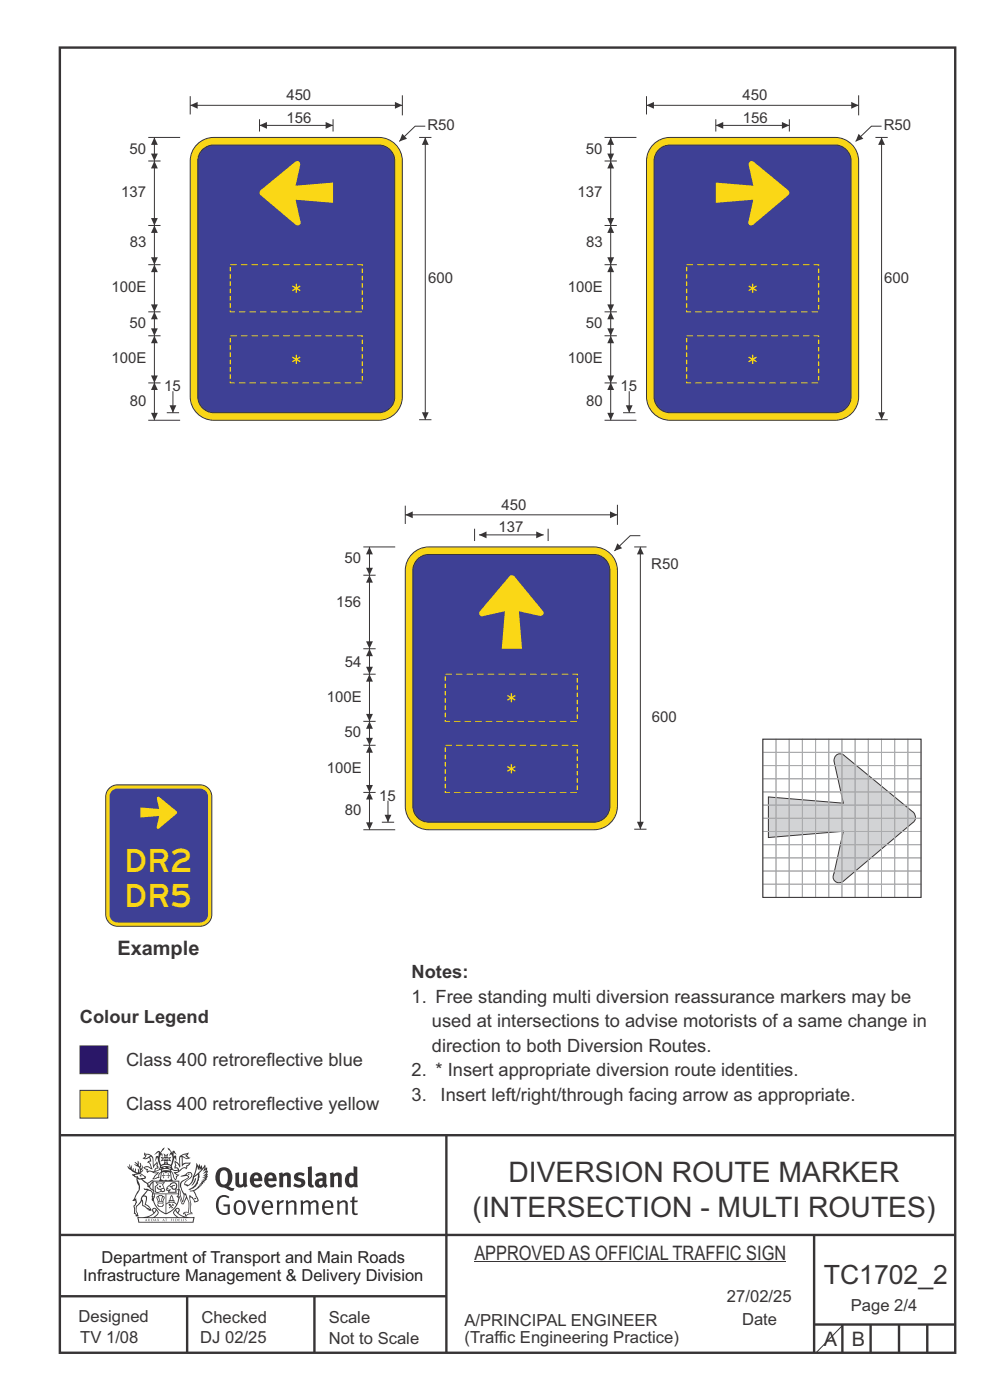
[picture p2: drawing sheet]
<svg xmlns="http://www.w3.org/2000/svg" width="210mm" height="297mm" viewBox="0 0 210 297" stroke-linecap="round" stroke-linejoin="round" font-family="sans-serif">
<defs><g id="words">
<g font-size="6" fill="#373435">
<text x="107.9" y="250.8">DIVERSION ROUTE MARKER</text>
<text x="100.2" y="258.1">(INTERSECTION - MULTI ROUTES)</text>
</g>
<text font-size="5.6" fill="#373435" x="174.7" y="272.4">TC1702_2</text>
<g font-size="4.9" fill="#f9d616">
<text x="27" y="185">DR2</text>
<text x="27" y="192.4">DR5</text>
</g>
<g font-size="4.2" fill="#373435">
<text x="24.9" y="202.5">Example</text>
<text x="100.6" y="267.2">APPROVED AS OFFICIAL TRAFFIC SIGN</text>
<text x="174.7" y="285.4">A</text>
<text x="180.7" y="285.4">B</text>
</g>
<g font-size="3.9" fill="#373435">
<text x="87.3" y="207.5">Notes:</text>
<text x="87.3" y="212.7">1. Free standing multi diversion reassurance markers may be</text>
<text x="16.9" y="217">Colour Legend</text>
<text x="91.6" y="217.9">used at intersections to advise motorists of a same change in</text>
<text x="26.8" y="226.1">Class 400 retroreflective blue</text>
<text x="91.6" y="223.1">direction to both Diversion Routes.</text>
<text x="87.3" y="233.5">3.</text>
<text x="87.3" y="228.3">2. * Insert appropriate diversion route identities.</text>
<text x="93.5" y="233.5">Insert left/right/through facing arrow as appropriate.</text>
<text x="26.8" y="235.5">Class 400 retroreflective yellow</text>
</g>
<g font-size="3.5" fill="#201e1e">
<text x="21.6" y="267.9">Department of Transport and Main Roads</text>
<text x="17.7" y="271.8">Infrastructure Management &amp; Delivery Division</text>
</g>
<g font-size="3.5" fill="#373435">
<text x="16.7" y="280.4">Designed</text>
<text x="42.7" y="280.6">Checked</text>
<text x="69.7" y="280.6">Scale</text>
<text x="98.5" y="281.3">A/PRINCIPAL ENGINEER</text>
<text x="154.2" y="276.2">27/02/25</text>
<text x="157.4" y="281.2">Date</text>
<text x="180.5" y="278.1">Page 2/4</text>
<text x="17" y="284.8">TV 1/08</text>
<text x="42.5" y="284.8">DJ 02/25</text>
<text x="69.7" y="285.2">Not to Scale</text>
<text x="98.5" y="284.8">(Traffic Engineering Practice)</text>
</g>
<g font-size="3.2" fill="#373435">
<text x="60.7" y="21.3">450</text>
<text x="157.5" y="21.3">450</text>
<text x="60.8" y="26">156</text>
<text x="90.7" y="27.6">R50</text>
<text x="157.5" y="26">156</text>
<text x="187.5" y="27.6">R50</text>
<text x="27.5" y="32.6">50</text>
<text x="124.3" y="32.6">50</text>
<text x="25.7" y="41.9">137</text>
<text x="122.5" y="41.9">137</text>
<text x="27.6" y="52.5">83</text>
<text x="124.3" y="52.5">83</text>
<text x="90.8" y="60">600</text>
<text x="187.6" y="60">600</text>
<text x="23.7" y="62">100E</text>
<text x="120.5" y="62">100E</text>
<text x="27.5" y="69.6">50</text>
<text x="124.3" y="69.6">50</text>
<text x="23.7" y="77.1">100E</text>
<text x="120.5" y="77.1">100E</text>
<text x="34.8" y="83">15</text>
<text x="131.6" y="83">15</text>
<text x="27.5" y="86">80</text>
<text x="124.3" y="86">80</text>
<text x="105.7" y="112.9">137</text>
<text x="106.4" y="108.2">450</text>
<text x="73.1" y="119.4">50</text>
<text x="138.1" y="120.7">R50</text>
<text x="71.3" y="128.8">156</text>
<text x="73.2" y="141.4">54</text>
<text x="69.3" y="148.9">100E</text>
<text x="138.3" y="153.1">600</text>
<text x="73.1" y="156.4">50</text>
<text x="69.3" y="164">100E</text>
<text x="73.1" y="172.9">80</text>
<text x="80.4" y="169.8">15</text>
</g>
</g></defs>
<path d="M23.4 167.1l1-.5 .5-.1h17.5a2.51 2.51 0 0 1 2.5 2.5v25a2.51 2.51 0 0 1-2.5 2.5h-17.5a2.51 2.51 0 0 1-2.5-2.5v-25a2.5 2.5 0 0 1 1-1.9z" fill-rule="evenodd" fill="#f9d616" stroke="#373435" stroke-width=".21"/>
<path d="M23.7 167.8l.8-.4 .4-.1h17.5a1.71 1.71 0 0 1 1.7 1.7v25a1.71 1.71 0 0 1-1.7 1.7h-17.5a1.71 1.71 0 0 1-1.7-1.7v-25l.1-.4z" fill-rule="evenodd" fill="#3e4095"/>
<path d="M29.8 171.3l4 .3-.5-2.2a.34 .34 0 0 1 .5-.3l3.6 2.9a.37 .37 0 0 1 0 .7l-3.6 3a.33 .33 0 0 1-.5 .1 .33 .33 0 0 1 0-.5l.5-2.2-4 .3z" fill-rule="evenodd" fill="#fad716"/>
<path d="M163 169.1l15.9 1.3-2-9a1.31 1.31 0 0 1 .7-1.4 1.31 1.31 0 0 1 1.6 .4l14.3 11.7a1.48 1.48 0 0 1 .1 2.5l-14.6 12.2a1.31 1.31 0 0 1-1.8 .2 1.31 1.31 0 0 1-.3-1.7l2-8.9-15.9 1.3z" fill-rule="evenodd" fill="#d2d3d5" stroke="#373435" stroke-width=".21"/>
<g fill="none" stroke="#a9abae" stroke-width=".21">
<path d="M161.8 156.8h2.8v2.8h-2.8zM161.8 159.6h2.8v2.8h-2.8zM164.6 156.8h2.8v2.8h-2.8zM164.6 159.6h2.8v2.8h-2.8zM167.4 156.8h2.8v2.8h-2.8zM167.4 159.6h2.8v2.8h-2.8zM170.2 156.8h2.8v2.8h-2.8zM170.2 159.6h2.8v2.8h-2.8zM173 156.8h2.8v2.8h-2.8zM173 159.6h2.8v2.8h-2.8zM175.8 156.8h2.8v2.8h-2.8zM175.8 159.6h2.8v2.8h-2.8z"/>
<path d="M178.6 156.8h2.8v2.8h-2.8zM178.6 159.6h2.8v2.8h-2.8zM181.4 156.8h2.8v2.8h-2.8zM181.4 159.6h2.8v2.8h-2.8zM184.2 156.8h2.8v2.8h-2.8zM184.2 159.6h2.8v2.8h-2.8zM187 156.8h2.8v2.8h-2.8zM187 159.6h2.8v2.8h-2.8zM189.8 156.8h2.8v2.8h-2.8zM189.8 159.6h2.8v2.8h-2.8zM192.6 156.8h2.8v2.8h-2.8zM192.6 159.6h2.8v2.8h-2.8z"/>
<path d="M161.8 162.4h2.8v2.8h-2.8zM161.8 165.2h2.8v2.8h-2.8zM161.8 168h2.8v2.8h-2.8zM161.8 170.8h2.8v2.8h-2.8zM161.8 173.6h2.8v2.8h-2.8zM161.8 176.4h2.8v2.8h-2.8zM161.8 179.2h2.8v2.8h-2.8zM164.6 162.4h2.8v2.8h-2.8zM164.6 165.2h2.8v2.8h-2.8zM164.6 168h2.8v2.8h-2.8zM164.6 170.8h2.8v2.8h-2.8zM164.6 173.6h2.8v2.8h-2.8z"/>
<path d="M164.6 176.4h2.8v2.8h-2.8zM164.6 179.2h2.8v2.8h-2.8zM167.4 162.4h2.8v2.8h-2.8zM167.4 165.2h2.8v2.8h-2.8zM167.4 168h2.8v2.8h-2.8zM167.4 170.8h2.8v2.8h-2.8zM167.4 173.6h2.8v2.8h-2.8zM167.4 176.4h2.8v2.8h-2.8zM167.4 179.2h2.8v2.8h-2.8zM170.2 162.4h2.8v2.8h-2.8zM170.2 165.2h2.8v2.8h-2.8zM170.2 168h2.8v2.8h-2.8z"/>
<path d="M170.2 170.8h2.8v2.8h-2.8zM170.2 173.6h2.8v2.8h-2.8zM170.2 176.4h2.8v2.8h-2.8zM170.2 179.2h2.8v2.8h-2.8zM173 162.4h2.8v2.8h-2.8zM173 165.2h2.8v2.8h-2.8zM173 168h2.8v2.8h-2.8zM173 170.8h2.8v2.8h-2.8zM173 173.6h2.8v2.8h-2.8zM173 176.4h2.8v2.8h-2.8zM173 179.2h2.8v2.8h-2.8zM175.8 162.4h2.8v2.8h-2.8z"/>
<path d="M175.8 165.2h2.8v2.8h-2.8zM175.8 168h2.8v2.8h-2.8zM175.8 170.8h2.8v2.8h-2.8zM175.8 173.6h2.8v2.8h-2.8zM175.8 176.4h2.8v2.8h-2.8zM175.8 179.2h2.8v2.8h-2.8zM178.6 162.4h2.8v2.8h-2.8zM178.6 165.2h2.8v2.8h-2.8zM178.6 168h2.8v2.8h-2.8zM178.6 170.8h2.8v2.8h-2.8zM178.6 173.6h2.8v2.8h-2.8zM178.6 176.4h2.8v2.8h-2.8z"/>
<path d="M178.6 179.2h2.8v2.8h-2.8zM181.4 162.4h2.8v2.8h-2.8zM181.4 165.2h2.8v2.8h-2.8zM181.4 168h2.8v2.8h-2.8zM181.4 170.8h2.8v2.8h-2.8zM181.4 173.6h2.8v2.8h-2.8zM181.4 176.4h2.8v2.8h-2.8zM181.4 179.2h2.8v2.8h-2.8zM184.2 162.4h2.8v2.8h-2.8zM184.2 165.2h2.8v2.8h-2.8zM184.2 168h2.8v2.8h-2.8zM184.2 170.8h2.8v2.8h-2.8z"/>
<path d="M184.2 173.6h2.8v2.8h-2.8zM184.2 176.4h2.8v2.8h-2.8zM184.2 179.2h2.8v2.8h-2.8zM187 162.4h2.8v2.8h-2.8zM187 165.2h2.8v2.8h-2.8zM187 168h2.8v2.8h-2.8zM187 170.8h2.8v2.8h-2.8zM187 173.6h2.8v2.8h-2.8zM187 176.4h2.8v2.8h-2.8zM187 179.2h2.8v2.8h-2.8zM189.8 162.4h2.8v2.8h-2.8zM189.8 165.2h2.8v2.8h-2.8z"/>
<path d="M189.8 168h2.8v2.8h-2.8zM189.8 170.8h2.8v2.8h-2.8zM189.8 173.6h2.8v2.8h-2.8zM189.8 176.4h2.8v2.8h-2.8zM189.8 179.2h2.8v2.8h-2.8zM192.6 162.4h2.8v2.8h-2.8zM192.6 165.2h2.8v2.8h-2.8zM192.6 168h2.8v2.8h-2.8zM192.6 170.8h2.8v2.8h-2.8zM192.6 173.6h2.8v2.8h-2.8zM192.6 176.4h2.8v2.8h-2.8zM192.6 179.2h2.8v2.8h-2.8z"/>
<path d="M161.8 182h2.8v2.8h-2.8zM161.8 184.8h2.8v2.8h-2.8zM161.8 187.6h2.8v2.8h-2.8zM164.6 182h2.8v2.8h-2.8zM164.6 184.8h2.8v2.8h-2.8zM164.6 187.6h2.8v2.8h-2.8zM167.4 182h2.8v2.8h-2.8zM167.4 184.8h2.8v2.8h-2.8zM167.4 187.6h2.8v2.8h-2.8zM170.2 182h2.8v2.8h-2.8zM170.2 184.8h2.8v2.8h-2.8zM170.2 187.6h2.8v2.8h-2.8z"/>
<path d="M173 182h2.8v2.8h-2.8zM173 184.8h2.8v2.8h-2.8zM173 187.6h2.8v2.8h-2.8zM175.8 182h2.8v2.8h-2.8zM175.8 184.8h2.8v2.8h-2.8zM175.8 187.6h2.8v2.8h-2.8zM178.6 182h2.8v2.8h-2.8zM178.6 184.8h2.8v2.8h-2.8zM178.6 187.6h2.8v2.8h-2.8zM181.4 182h2.8v2.8h-2.8zM181.4 184.8h2.8v2.8h-2.8zM181.4 187.6h2.8v2.8h-2.8z"/>
<path d="M184.2 182h2.8v2.8h-2.8zM184.2 184.8h2.8v2.8h-2.8zM184.2 187.6h2.8v2.8h-2.8zM187 182h2.8v2.8h-2.8zM187 184.8h2.8v2.8h-2.8zM187 187.6h2.8v2.8h-2.8zM189.8 182h2.8v2.8h-2.8zM189.8 184.8h2.8v2.8h-2.8zM189.8 187.6h2.8v2.8h-2.8zM192.6 182h2.8v2.8h-2.8zM192.6 184.8h2.8v2.8h-2.8zM192.6 187.6h2.8v2.8h-2.8z"/>
</g>
<path d="M161.8 156.8h33.6v33.6h-33.6z" fill="none" stroke="#373435" stroke-width=".21"/>
<path d="M12.7 240.8h189.8M94.7 240.8v46.2M12.7 262h190M12.7 275h82M39.7 275v12M66.7 275v12M172.7 262v25M172.7 281h30M178.7 281v6M184.7 281v6M190.7 281v6M196.7 281v6" fill="none" stroke="#373435" stroke-width=".51"/>
<g fill="#373435">
<path d="M47 248.4a2.55 2.55 0 0 0 0 2.7l.3 .2a.81 .81 0 0 0 1-1v-.5a1.04 1.04 0 0 0-1.1-1.5zM46.3 248.1a1.82 1.82 0 0 1 2.1-.2 1.82 1.82 0 0 1 .9 1.8 2.29 2.29 0 0 1-.8 2l.7 .3h.5l-.2 .6a2.87 2.87 0 0 1-2-.7 2.12 2.12 0 0 1-1.7-3.1z" fill-rule="evenodd"/>
<path d="M49.9 248.9l.8-.2v2a.46 .46 0 0 0 .3 .6 .46 .46 0 0 0 .6-.3v-2.1l.7-.2v2.4l.2 .5-.5 .3-.3-.3a1.02 1.02 0 0 1-1.2 .3 1.02 1.02 0 0 1-.6-1.1z" fill-rule="evenodd"/>
<path d="M54 249.5l-.1 .5h.9a.49 .49 0 0 0-.2-.6 .49 .49 0 0 0-.6 .1zM53.4 249.1a1.34 1.34 0 0 1 1.6-.2 1.34 1.34 0 0 1 .6 1.5v.2h-1.7a.77 .77 0 0 0 .5 .8 .77 .77 0 0 0 .9-.4l.3 .5a1.59 1.59 0 0 1-2 .2 1.59 1.59 0 0 1-.5-2.1z" fill-rule="evenodd"/>
<path d="M57 249.5l-.1 .5h1a.49 .49 0 0 0-.2-.6 .49 .49 0 0 0-.7 .1zM56.4 249.1a1.34 1.34 0 0 1 1.6-.2 1.34 1.34 0 0 1 .7 1.5v.2h-1.8a.77 .77 0 0 0 .5 .8 .77 .77 0 0 0 .9-.4l.4 .5a1.59 1.59 0 0 1-2.1 .2 1.59 1.59 0 0 1-.5-2.1z" fill-rule="evenodd"/>
<path d="M59.2 248.9l.7-.2 .1 .4a.95 .95 0 0 1 1-.3 .95 .95 0 0 1 .7 .8v2.3h-.8v-2.3a.46 .46 0 0 0-.8 .1v2.2h-.8z" fill-rule="evenodd"/>
<path d="M62.6 249.1a1.75 1.75 0 0 1 2-.1l-.2 .5-.6-.2a.43 .43 0 0 0-.6 .3l.4 .3a1.04 1.04 0 0 1 1.2 1.1 1.04 1.04 0 0 1-1.4 1l-1.2-.4 .3-.6 1 .4 .4-.4a.88 .88 0 0 0-1-.5l-.4-.2-.1-.4z" fill-rule="evenodd"/>
<path d="M65.3 247.6l.8-.2 .1 3.8 .3 .2 .1 .4a.88 .88 0 0 1-1 0 .88 .88 0 0 1-.3-1z" fill-rule="evenodd"/>
<path d="M67.8 250.6a.43 .43 0 0 0-.1 .7 .43 .43 0 0 0 .7-.1v-.7zM66.8 249.1a1.7 1.7 0 0 1 2.4 .1v1.9l.3 .4-.4 .5-.5-.4a1.03 1.03 0 0 1-1.7-.1 1.03 1.03 0 0 1 .8-1.5h.7v-.4a.8 .8 0 0 0-1.2 .1z" fill-rule="evenodd"/>
<path d="M70 248.9l.7-.2 .1 .4a.95 .95 0 0 1 1-.3 .95 .95 0 0 1 .7 .8v2.3h-.8v-2.3a.46 .46 0 0 0-.8 .1v2.2h-.8z" fill-rule="evenodd"/>
<path d="M74.3 249.5a1.48 1.48 0 0 0 0 1.7h.5l.2-.1v-1.5l-.3-.2zM75 247.4l.8 .1 .1 4.4h-.7l-.1-.2a1.26 1.26 0 0 1-1.4 0 1.26 1.26 0 0 1-.5-1.3 1.29 1.29 0 0 1 .4-1.4 1.29 1.29 0 0 1 1.4-.1z" fill-rule="evenodd"/>
<path d="M46.4 253.9a1.72 1.72 0 0 1 2.3 0l-.3 .3a1.24 1.24 0 0 0-1.4-.2 1.24 1.24 0 0 0-.6 1.4 1.49 1.49 0 0 0 1.2 1.9l.7-.1v-1.3h-.8l-.1-.4h1.3v1.9a1.93 1.93 0 0 1-2.2 0 1.93 1.93 0 0 1-.7-2.2l.2-.8z" fill-rule="evenodd"/>
<path d="M50.4 255.1a1.65 1.65 0 0 0 .2 2.2 .99 .99 0 0 0 1-1.4 .78 .78 0 0 0-.4-.8 .78 .78 0 0 0-.8 0zM50 254.9a1.33 1.33 0 0 1 1.6-.1 1.33 1.33 0 0 1 .5 1.4 1.31 1.31 0 0 1-1.3 1.6 1.31 1.31 0 0 1-1.2-1.6v-.6z" fill-rule="evenodd"/>
<path d="M52.5 254.7l.4-.1 .9 2.6 .8-2.5h.5l-1.1 3h-.5z" fill-rule="evenodd"/>
<path d="M56.3 255.2l-.2 .7h1.3a.7 .7 0 0 0-.3-.8 .7 .7 0 0 0-.8 .1zM55.9 255a1.22 1.22 0 0 1 1.5-.2 1.22 1.22 0 0 1 .5 1.5h-1.8a.93 .93 0 0 0 .5 1 .93 .93 0 0 0 1.1-.2l.2 .3a1.43 1.43 0 0 1-1.8 .1 1.43 1.43 0 0 1-.6-1.7z" fill-rule="evenodd"/>
<path d="M58.7 254.7l.4-.1 .1 .5 .4-.4 .6-.1-.2 .5a.66 .66 0 0 0-.8 .7v1.9h-.4z" fill-rule="evenodd"/>
<path d="M60.6 254.7l.4-.1 .1 .5a.94 .94 0 0 1 1-.5 .94 .94 0 0 1 .8 .8v2.3h-.5l-.1-2.5a.81 .81 0 0 0-1.2 .3v2.2h-.4z" fill-rule="evenodd"/>
<path d="M63.7 254.7l.5-.1 .1 .5 .4-.3a.78 .78 0 0 1 1.1 .3 .9 .9 0 0 1 1-.5 .9 .9 0 0 1 .8 .8v2.3h-.5l-.1-2.5a.67 .67 0 0 0-1.1 .3v2.2h-.5v-2.4l-.4-.3-.7 .4v2.3h-.5z" fill-rule="evenodd"/>
<path d="M69 255.2l-.1 .7h1.3a.7 .7 0 0 0-.3-.8 .7 .7 0 0 0-.9 .1zM68.7 255a1.22 1.22 0 0 1 1.5-.2 1.22 1.22 0 0 1 .5 1.5h-1.8a.93 .93 0 0 0 .4 1 .93 .93 0 0 0 1.2-.2l.1 .3a1.44 1.44 0 0 1-1.7 .1 1.44 1.44 0 0 1-.6-1.7z" fill-rule="evenodd"/>
<path d="M71.4 254.7l.5-.1 .1 .5a.94 .94 0 0 1 1-.5 .94 .94 0 0 1 .8 .8v2.3h-.5l-.1-2.5a.81 .81 0 0 0-1.2 .3v2.2h-.4z" fill-rule="evenodd"/>
<path d="M74.7 253.9l.5-.1v.9h.7l-.1 .3h-.6v2.2l.1 .2h.5l.1 .3a.75 .75 0 0 1-1.2-.6v-2.1h-.4v-.3h.4z" fill-rule="evenodd"/>
<path d="M30.8 244.9l1.1 .3-.9 .5h-.4l.6-.5zM31.8 245.4h.2a2.44 2.44 0 0 1 .4 1.9l.1 .5 .7-1-.1 .6 .3 .3a.57 .57 0 0 0-.6 .7l-1-.1-.5 .2 .2-.5-.8-.3 .7-.1 .9 .5 .1-.1-.6-1.3-.2-.2h.5zM30.7 244.4l-.1 .5 .2 .4-.6 .4a1.04 1.04 0 0 0 1.4-.1l.2 .6-.3 .1-.2 .4a.94 .94 0 0 1 .8 1.1l-.2-.1a1.16 1.16 0 0 0-1.5-.1l.3 .4 .4 .2 .1 .5 .2 .1 .1-.2a.94 .94 0 0 1 1.1 .2l.8 .1-1.2 1.2a1.13 1.13 0 0 0 1.2-.2l.4-.1-.1-.4 .5-.8a.83 .83 0 0 0-.6 1.1l-.3-.1-.7 .4 1.1-1.4-.5 .1-.5-.1 1.3-.5-.1-.1-.9 .4v-.3l.2-.2 .3 .1 .1-.3-.2-.4v-.6l-.1-.4-.7 1v-.7a1.42 1.42 0 0 0-1.6-1.8z" fill-rule="evenodd"/>
<path d="M38.5 245.2l.5-.2 .7-.1-.6 .3 .8 .5h-.3zM38.3 245.5l.2-.1 .1 2a1.69 1.69 0 0 1 1.6-.6l-.8 .5 .1 .5a1.1 1.1 0 0 0-1.5 .6l-.1-.5-.2-.2h-.5l.3-.4-.3-.7a1.42 1.42 0 0 1 .8 1.1l.2-.1zM37.1 246.2l.1 1-.2 .3 .1 .4h.5l.1 .2a.96 .96 0 0 1-1.1-.1l-.1 .1a1.06 1.06 0 0 0 1.3 .2v.1a.72 .72 0 0 1-1 .2l.3 .5 .6 .2-.4 .2-.1 .6-.2-.3-.4-1.1-.4-.4 .4 .9a1.54 1.54 0 0 0 .7 1.2l.2-.3a.58 .58 0 0 1 .4-.8l.2-.1h-.3l-.5-.3 .9-.5a.93 .93 0 0 1 1.2-.5v.2l.2-.2 .1-.5a.99 .99 0 0 0 .7-.8l-1.3 .1-.3 .2-.1-1.4 .9 .4 .9-.3h-.4l-.5-.4 .4-.7-.6 .2a1.46 1.46 0 0 0-1.4 2.1v.4l-.2-.4z" fill-rule="evenodd"/>
<path d="M35.6 248.9l.2 .1-.1 .3 .4 .1h-.4v.6l-.1-.6h-.3l.3-.1z" fill-rule="evenodd"/>
<path d="M34.6 248.9l.2 .1v.3l.3 .1h-.3l-.1 .6v-.6h-.4l.4-.1z" fill-rule="evenodd"/>
<path d="M34.3 248.8a.57 .57 0 0 1 .9 .2 .57 .57 0 0 1 .9-.2l.2 1.4h-.2a.57 .57 0 0 1-.9 0 .69 .69 0 0 1-1.1 0zM34.2 248.1l-.3 2.1-.2 .4h3l-.2-.4-.3-2.1h-.2v.2l-.8-.1-.8 .1v-.2z" fill-rule="evenodd"/>
<path d="M34.2 252.4a.3 .3 0 0 0 .6 0 .3 .3 0 0 0-.6 0zM33.3 250.9l.3 .3-.3 .4a.79 .79 0 0 0 0 1.3l.8-.2-.1-.3a.55 .55 0 0 1-.7-.6l.1-.1 .2 .3 .3 .2 .8-.2-.4-.7 .4-.4-.7 .2zM33 250.7l1.1 .2 .9-.2-.4 .6 .4 1.2a.56 .56 0 0 1-.8 .3l-.2 .1a.73 .73 0 0 1-.9 .1 .73 .73 0 0 1-.3-1v-.4l.6-.4z" fill-rule="evenodd"/>
<path d="M35.6 251.8l.7-.4a.58 .58 0 0 1 1-.1 .58 .58 0 0 1-.4 .9l-.3-.3a.43 .43 0 0 1 .6-.4 .57 .57 0 0 0-.8 .2l-.2-.1-.3 .1 .4 .2a.55 .55 0 0 0 .9 .4v.5h-1.3l.3-.4-.1-.1-.6 .1 .2-.3-.2-.1zM35.4 251.8l-.1 .2a.39 .39 0 0 0 .2 .6h.3l-.2 .4h1.9l-.1-.8a.86 .86 0 0 0-.1-1.3 .86 .86 0 0 0-1.3 .4z" fill-rule="evenodd"/>
<path d="M36 254.8h.8v.2h-.8zM36.4 253.8l.2 .8h-.4zM36.4 253.5l-.3 .5-.1 .6h-.2v.4l-.7 .4 .2 .1a1.48 1.48 0 0 1 2.1 .2l.2-.1-.6-.5v-.5h-.2l-.1-.6z" fill-rule="evenodd"/>
<path d="M35.8 255.4l.4 .1 .1 .3 .3-.2-.2-.2a.38 .38 0 0 1 .5 .5l-.2-.2-.3 .2 .3 .2-.3 .3-.1-.4-.4 .4-.1-.2 .4-.3-.1-.1-.2 .1z" fill-rule="evenodd"/>
<path d="M34.5 254h.2v.2l-.2 .6h-.2zM33.6 255.3h.9v.2a.55 .55 0 0 1-.8 .4v-.2l-.2-.1zM33.4 254h.2l.2 .8h-.2zM33.6 255l.8-.1 .1 .2h-.8zM33.8 253.7h.5l-.2 1.1h-.1zM33.3 253.8l-.1 .3 .3 1.1a.48 .48 0 0 0-.1 .6 .48 .48 0 0 0 .5 .2h.5a.49 .49 0 0 0 .2-.8l.3-1.1-.1-.3a1.42 1.42 0 0 0-1.5 0z" fill-rule="evenodd"/>
<path d="M33.7 251.5l.4 .1 .1 .3h-.3z" fill-rule="evenodd"/>
<path d="M41.3 250.1l.3-.2-.2 .8-.6 .8h-.2l.5-.7z" fill-rule="evenodd"/>
<path d="M39.7 249l.3-.2 .5 .2a.88 .88 0 0 1-.6 1.1 1.22 1.22 0 0 0-.8 1.3l.5 .2a.72 .72 0 0 0 .9-.4l.5-.8 .2-.6 .8-.6v.2a2.85 2.85 0 0 1-2 2.9l.1 .1a2.13 2.13 0 0 0 1.9-1.5v-.3a2.01 2.01 0 0 0 .3-1.7l1.1-1.3-.4 1 .7-.5-.7 1 .8-.4-.8 .8 .7-.2-.9 .6 .8-.1-.8 .4h.7l-.8 .3 .3 .2h-.4l.2 .3h-.4l.2 .3h-.4l.1 .2h-.1a2.16 2.16 0 0 1-2 1.1l.1 .2 .4-.1a.76 .76 0 0 1 .7 .8l.5 1.2-.6 .2a1.45 1.45 0 0 0-1.1-1.3l.2 1.8-.1 1.8 .4 .3a1.07 1.07 0 0 0-1.2 .4v-.3l-.5-.2a.87 .87 0 0 1 1.1-.1v-.7a4.4 4.4 0 0 0-.6-3.1l-.1-.3h-.2a2.16 2.16 0 0 1-.7-2.2l.3-.4 1.2-.7a.55 .55 0 0 0-.4-.8zM37.8 252.4a.76 .76 0 0 1 .3 1.1l.6 1.6 .4-1.7 .2 .1a.61 .61 0 0 1-.1 .9l-.3 .8-.2 .1-.7-1.6-.3 .1a1.18 1.18 0 0 0 .1-1.4zM41.8 247.5l.2 .7 .3-.5v.6l.4-.5a1.9 1.9 0 0 1-1.2 1.4l-.3 .3zM38.2 249.6l1.4-.2 .2 .2v.3l-.5 .2a1.26 1.26 0 0 0-.9 1.9l.2 .7a1.84 1.84 0 0 1 .1 2.1l-.4-1.4a.96 .96 0 0 0-.4-1.2l-.4 .2a.78 .78 0 0 1 0 1.3l.1 .3h.4l.4 1.1a.38 .38 0 0 0 .2 .4 .38 .38 0 0 0 .4-.1l.6-1.2a2.94 2.94 0 0 1 .4 2.5l-.1 .4h-.8l-.3 .4v.2l.4-.1 .1 .4 .2 .1a1.02 1.02 0 0 1 1.3-.5v-.4l-.3-.1 .1-1.8-.3-1.3h.1a1.14 1.14 0 0 1 .8 1 .63 .63 0 0 0 .8-.2 .63 .63 0 0 0-.2-.9l-.6-1.2 .9-.6 .2-.4h.3l-.1-.2h.4l-.1-.3h.3l-.1-.3 .5-.1-.2-.2 .6-.4v-.2h-.2l.4-.5h-.3l.3-.5-.4 .1 .4-.5v-.3l-.3 .2 .2-.7-.1-.2-.4 .3v-.8l-.6 .8-.2-.8-.2 .5-.3-.7-.1 .6-.5-.8-.1 1.4-.6 1.8a1.81 1.81 0 0 1-1 1.5l-.6-.2a1.75 1.75 0 0 1 1.1-1.2 .75 .75 0 0 0 .1-1.3 .75 .75 0 0 0-1.2 .4z" fill-rule="evenodd"/>
<path d="M41.2 254.1h.3l.2 .2-.4 .1z" fill-rule="evenodd"/>
<path d="M29.4 258.4h11.6l-.1 .8h-11.4zM31.3 258.2l.5-.1a2.48 2.48 0 0 0 1.4-1.3l.3 .5-.5 .6-.5 .3zM32.5 256.6l.3-.2 .2 .1-.3 .7zM37.2 256.8a2.65 2.65 0 0 0 1.8 1.4h-1.1l-.5-.3-.5-.6zM37.4 256.5l.2-.1 .3 .2-.3 .6zM29.2 258.2l.1 1.2h11.8l.2-1.1-.2-.1a4.1 4.1 0 0 1-3.3-.9l.3-.4-.1-.6a1.06 1.06 0 0 0-1.3 1l.2 .4 .6 .5h-4.7l.3-.1a.84 .84 0 0 0 .6-.8 .84 .84 0 0 0-.5-.8l-.3-.2h-.5l-.1 .6 .3 .4a4.2 4.2 0 0 1-3.4 .9z" fill-rule="evenodd"/>
<path d="M31 258.7l.1 .2h-.2zM31 258.5l-.3 .6 .4-.2 .2 .2z" fill-rule="evenodd"/>
<path d="M31.3 258.6h.3v.4a.25 .25 0 0 0 .2-.1 .25 .25 0 0 0-.1-.3h.1a.29 .29 0 0 1 0 .4 .29 .29 0 0 1-.4 0 .29 .29 0 0 1 0-.4z" fill-rule="evenodd"/>
<path d="M32.2 258.6a.22 .22 0 0 1 .3 .2 .22 .22 0 0 1-.3 .2zM32 258.6l.1 .4a.33 .33 0 0 0 .4 0 .33 .33 0 0 0 0-.4 .33 .33 0 0 0-.5 0z" fill-rule="evenodd"/>
<path d="M32.9 258.7l.1 .2h-.2zM32.9 258.5l-.2 .6 .3-.2 .2 .2z" fill-rule="evenodd"/>
<path d="M33.3 258.6h.2l.1 .1 .2-.1-.2 .2 .2 .3-.3-.3-.1 .3h-.1l.2-.3z" fill-rule="evenodd"/>
<path d="M34.7 258.7l.1 .2h-.2zM34.7 258.5l-.3 .6 .4-.2 .2 .2z" fill-rule="evenodd"/>
<path d="M35 258.5h.5l-.2 .1v.5h-.2l.1-.5z" fill-rule="evenodd"/>
<path d="M36.2 258.6l.3-.1-.1 .1v.2h.1h-.1v.3h-.2z" fill-rule="evenodd"/>
<path d="M36.7 258.6h.2v.5h-.2z" fill-rule="evenodd"/>
<path d="M37.3 258.6a.22 .22 0 0 1 .3 .2 .22 .22 0 0 1-.3 .2zM37.1 258.6v.4a.33 .33 0 0 0 .5 0 .33 .33 0 0 0 0-.4 .33 .33 0 0 0-.5 0z" fill-rule="evenodd"/>
<path d="M37.8 258.6l.4-.1-.2 .1v.2h.1h-.1v.2l.2 .1h-.4z" fill-rule="evenodd"/>
<path d="M38.4 258.6h.2l-.1 .4 .2 .1h-.3z" fill-rule="evenodd"/>
<path d="M38.9 258.6h.2v.5h-.2z" fill-rule="evenodd"/>
<path d="M39.3 258.6h.2h-.1l.2 .3-.2 .2-.1-.1v-.1l.2 .1z" fill-rule="evenodd"/>
<path d="M34.2 247.4a1.51 1.51 0 0 1 2 .2 2.67 2.67 0 0 0-2.1 0zM35.7 247.6l.4 .1 .1 .3-.4-.1zM34.6 247.6h.5l.1 .2h-.4zM34 247.8l.3 .2h-.3zM34.9 246.9l.3-.2 .3 .2zM34.9 245.6l.2 .1v.3h-.2zM35 245.1l.2 .2 .2-.2-.1 .3h-.2zM35.1 246.3h.2l.1 .4-.2-.2-.2 .2zM35.3 245.7l.2-.1v.4h-.2zM34.4 245.7h.3l.1 .3-.4 .1 .2-.2zM35.7 245.7h.3l-.2 .2 .2 .2-.4-.1zM32.7 244.9l1-.5-.1 1-.2-.2-.3 .2-.3 1.1 .5-1 .3 .9a1.84 1.84 0 0 1 .2 1.7l.4 .1a2.48 2.48 0 0 1 2.2 0l.2-.2-.2-.7 .7-1.8 .4 .7-.2-1-.2-.1-.2 .3v-.9l.6 .4-.6-.8-.3 .1-.1 .4-.5-.9-.5-.3 .2 .5 .6 .5-.5 .8 .4-.4a2.06 2.06 0 0 1 0 2.3l-.5-.2-.2-.6 .1-.1 .8 .2-.4-.5 .4-.5-.7 .2-.2-.2 .2-.7-.5 .4-.5-.4 .2 .7-.2 .2-.7-.2 .4 .5-.4 .5 .8-.2 .1 .1-.2 .6-.5 .2a2.02 2.02 0 0 1 0-2.2l.3 .5-.1-.7-.3-.1 .8-1.2-.4 .3-.5 .8-.2-.3a.8 .8 0 0 0-.8 .5z" fill-rule="evenodd"/>
<path d="M29.2 250.1l.3 .1a.61 .61 0 0 1 .8 .4l.3 .2a.8 .8 0 0 1 .6 1l.4 .1 .5 .5a1 1 0 0 1 .5 1.1l-.1 .7v-.5h-.1a.96 .96 0 0 0-.8-1.3l-.2-.2h-.7l-.1-.1-.1 .1 .1 .3h.6l-1.2 1.3-.2 1-.4 .6a1.33 1.33 0 0 0-.5 1.8l.2 .5a1.26 1.26 0 0 1-.5-1.5l-.1-.3a1.56 1.56 0 0 0 .4-1.7l-.3 .2 .2-.5a3.2 3.2 0 0 0 .7-3zM30.4 253.9h.4a2.06 2.06 0 0 1-.1 1.6l.7 .5 .4 .4-.6-.1-.8-.6-.1-.9a.51 .51 0 0 1 .1-.9zM28.6 249.3a1.52 1.52 0 0 1 2.1 .5l-1.1 .2-.2-.1-.1-.4h-.5zM27.5 247v.8l-.3-.4h-.1a3.1 3.1 0 0 0 1.9 1.6l-1 .1 .5 .6 .5 .1 .1 1.1a1.84 1.84 0 0 1-.3 2.5l-.4 .9-.3 .4 .2 .1 .4-.1 .1 .4-.2 .5-.3 .2 .1 1.7h.2l.3 .5 .1 .1 .4-.1-.1-.5a1.3 1.3 0 0 1-.1-1.7l.9-1 .1 1.1 .6 .2 .5 .5 .1-.1 .2 .3h.5a1.85 1.85 0 0 0-1.2-1.4l.1-.3a1.39 1.39 0 0 0 0-1.4l-.5-.1 .5-.5a.66 .66 0 0 1 .9-.4 .66 .66 0 0 1 .3 .9l-.1 .4 .2-.1v.2l-.1 .3 .2 .5 .1-.3a2.24 2.24 0 0 0 .1-2.2 .73 .73 0 0 1-.7-.7 .73 .73 0 0 1 .6-.7v-.2a.94 .94 0 0 0-.9 .8 .48 .48 0 0 1-.1-.6 .48 .48 0 0 1 .5-.2l.5-.3a.51 .51 0 0 0-.8 .2l-.5 .2-1-.8h.6l.2-.5-1.2-.7 .5-.5v-.3l-.5 .4 .1-.2a.69 .69 0 0 0 .2-1v.4l-.2 .3v-1.1l-.3-.2 .1 .6-.1 .2-.4-1.3v.7l-.6-.4 .5 .7-.6-.2 .3 .3a1 1 0 0 1 .7 1.4l-.2-.8v.9l-.5-.2v-.8l-.2 .7-.2-.1-.1-.6-.2 .4-.2-.2 .1-.7-.2 .5z" fill-rule="evenodd"/>
<path d="M29.6 249.4l.2-.1 .3 .2z" fill-rule="evenodd"/>
<path d="M32.4 250.5h5.6v2l-.2-.1v-1.7h-5.2v2.5h5.2v-.8l.1 .2-.1 1.1v-.3h-2.5v4a4.1 4.1 0 0 0 2.6-3.6l.1-.1a4 4 0 0 1-2.8 3.9 4.2 4.2 0 0 1-2.8-4.7l.1 1.2 .1-.1a3.8 3.8 0 0 0 2.5 3.4v-4h-2.5l-.2-.9z" fill-rule="evenodd"/>
<circle cx="40" cy="249.1" r=".17"/>
</g>
<path d="M88.9 29.2h2.6M90.2 29.2v59.8M100.6 267.7h66.2M178.7 281.2l-5.6 5.8" fill="none" stroke="#373435" stroke-width=".21"/>
<path d="M12.7 10.1h189.9v276.9h-189.9z" fill="none" stroke="#373435" stroke-width=".51"/>
<g fill="#373435">
<path d="M90.2 29.2l.7 1.5h-1.4z"/>
<path d="M89.5 87.5h1.4l-.7 1.5z"/>
</g>
<path d="M40.3 22.3h45M55 25.3v2.6M85.3 20.2v4.3" fill="none" stroke="#373435" stroke-width=".21"/>
<g fill="#373435">
<path d="M40.3 22.3l1.6-.7v1.5z"/>
<path d="M83.8 21.6l1.5 .7-1.5 .8z"/>
</g>
<path d="M55 26.6h15.6" fill="none" stroke="#373435" stroke-width=".21"/>
<g fill="#373435">
<path d="M55 26.6l1.6-.7v1.4z"/>
<path d="M69.1 25.9l1.5 .7-1.5 .7z"/>
</g>
<path d="M90.2 26.8h-2.1l-3.4 3.2" fill="none" stroke="#373435" stroke-width=".21"/>
<path d="M85.3 28.4l1 1-1.6 .6z" fill="#373435"/>
<path d="M40.3 20.4v3.9" fill="none" stroke="#373435" stroke-width=".21"/>
<path d="M42.1 30.3a5 5 0 0 1 3.2-1.1h35a5 5 0 0 1 5 5v50a5 5 0 0 1-5 5h-35a5 5 0 0 1-5-5v-50a5 5 0 0 1 1.8-3.9z" fill-rule="evenodd" fill="#f9d616" stroke="#373435" stroke-width=".21"/>
<path d="M42.9 31.8a3.4 3.4 0 0 1 2.4-1h35a3.4 3.4 0 0 1 3.4 3.4v50a3.4 3.4 0 0 1-3.4 3.4h-35a3.4 3.4 0 0 1-3.4-3.4v-50a3.4 3.4 0 0 1 1-2.4z" fill-rule="evenodd" fill="#3e4095" stroke="#373435" stroke-width=".21"/>
<path d="M48.8 71.2h28v10h-28z" fill="none" stroke="#f9d616" stroke-width=".23" stroke-dasharray="1.2 .7" stroke-linecap="butt"/>
<path d="M62.1 75.6l.6 .4v-.7h.3v.7l.6-.4 .2 .3-.7 .3 .7 .4-.2 .3-.6-.4v.7h-.3v-.7l-.6 .4-.2-.3 .7-.4-.7-.3z" fill-rule="evenodd" fill="#f9d616"/>
<path d="M48.8 56.2h28v10h-28z" fill="none" stroke="#f9d616" stroke-width=".23" stroke-dasharray="1.2 .7" stroke-linecap="butt"/>
<path d="M62.1 60.5l.6 .4v-.7h.3v.7l.6-.4 .2 .3-.7 .4 .7 .3-.2 .3-.6-.4v.7h-.3v-.7l-.6 .4-.2-.3 .7-.3-.7-.4z" fill-rule="evenodd" fill="#f9d616"/>
<path d="M70.6 25.3v2.6M35.4 87.6h2.6M36.7 83v4.6" fill="none" stroke="#373435" stroke-width=".21"/>
<path d="M36 86h1.4l-.7 1.6z" fill="#373435"/>
<path d="M32.8 34.2v13.6" fill="none" stroke="#373435" stroke-width=".21"/>
<g fill="#373435">
<path d="M32.8 34.2l.7 1.5h-1.5z"/>
<path d="M32 46.3h1.5l-.7 1.5z"/>
</g>
<path d="M31.4 34.2h2.7M31.4 29.2h6.8M32.8 29.2v5" fill="none" stroke="#373435" stroke-width=".21"/>
<g fill="#373435">
<path d="M32 32.6h1.5l-.7 1.6z"/>
<path d="M32.8 29.2l.7 1.5h-1.5z"/>
</g>
<path d="M32.8 81.2v8" fill="none" stroke="#373435" stroke-width=".21"/>
<g fill="#373435">
<path d="M32.8 81.2l.7 1.5h-1.5z"/>
<path d="M32 87.6h1.5l-.7 1.6z"/>
</g>
<path d="M32.8 71.2v10M31.4 81.2h2.7" fill="none" stroke="#373435" stroke-width=".21"/>
<g fill="#373435">
<path d="M32.8 71.2l.7 1.6h-1.5z"/>
<path d="M32 79.7h1.5l-.7 1.5z"/>
</g>
<path d="M31.4 56.2h2.7M32.8 47.8v8.4" fill="none" stroke="#373435" stroke-width=".21"/>
<g fill="#373435">
<path d="M32 54.6h1.5l-.7 1.6z"/>
<path d="M32.8 47.8l.7 1.6h-1.5z"/>
</g>
<path d="M32.8 56.2v10M31.4 66.2h2.7" fill="none" stroke="#373435" stroke-width=".21"/>
<g fill="#373435">
<path d="M32 64.6h1.5l-.7 1.6z"/>
<path d="M32.8 56.2l.7 1.5h-1.5z"/>
</g>
<path d="M32.8 66.2v5" fill="none" stroke="#373435" stroke-width=".21"/>
<g fill="#373435">
<path d="M32.8 66.2l.7 1.5h-1.5z"/>
<path d="M32 69.7h1.5l-.7 1.5z"/>
</g>
<path d="M31.4 47.8h2.7M31.4 71.2h2.7" fill="none" stroke="#373435" stroke-width=".21"/>
<path d="M55.2 40.4l7.4-6a.66 .66 0 0 1 .7-.2 .66 .66 0 0 1 .4 .7l-1 4.5 7.9-.7v4.3l-7.9-.6 1 4.4a.66 .66 0 0 1-.2 .9 .66 .66 0 0 1-.9-.1l-7.4-6.3-.2-.3z" fill-rule="evenodd" fill="#fad716"/>
<path d="M185.7 29.2h2.6M187 29.2v59.8M31.4 89.2h6.8M88.9 89h2.6" fill="none" stroke="#373435" stroke-width=".21"/>
<g fill="#373435">
<path d="M187 29.2l.7 1.5h-1.4z"/>
<path d="M186.3 87.5h1.4l-.7 1.5z"/>
</g>
<path d="M137.1 22.3h45M151.8 25.3v2.6M182.1 20.2v4.3" fill="none" stroke="#373435" stroke-width=".21"/>
<g fill="#373435">
<path d="M137.1 22.3l1.6-.7v1.5z"/>
<path d="M180.6 21.6l1.5 .7-1.5 .8z"/>
</g>
<path d="M151.8 26.6h15.6" fill="none" stroke="#373435" stroke-width=".21"/>
<g fill="#373435">
<path d="M151.8 26.6l1.6-.7v1.4z"/>
<path d="M165.9 25.9l1.5 .7-1.5 .7z"/>
</g>
<path d="M187 26.8h-2.2l-3.3 3.2" fill="none" stroke="#373435" stroke-width=".21"/>
<path d="M182.1 28.4l1 1-1.6 .6z" fill="#373435"/>
<path d="M137.1 20.4v3.9" fill="none" stroke="#373435" stroke-width=".21"/>
<path d="M138.9 30.3a5 5 0 0 1 3.2-1.1h35a5 5 0 0 1 5 5v50a5 5 0 0 1-5 5h-35a5 5 0 0 1-5-5v-50a5 5 0 0 1 1.8-3.9z" fill-rule="evenodd" fill="#f9d616" stroke="#373435" stroke-width=".21"/>
<path d="M139.7 31.8a3.4 3.4 0 0 1 2.4-1h35a3.4 3.4 0 0 1 3.4 3.4v50a3.4 3.4 0 0 1-3.4 3.4h-35a3.4 3.4 0 0 1-3.4-3.4v-50a3.4 3.4 0 0 1 1-2.4z" fill-rule="evenodd" fill="#3e4095" stroke="#373435" stroke-width=".21"/>
<path d="M145.6 71.2h28v10h-28z" fill="none" stroke="#f9d616" stroke-width=".23" stroke-dasharray="1.2 .7" stroke-linecap="butt"/>
<path d="M158.9 75.6l.6 .4v-.7h.3v.7l.6-.4 .2 .3-.7 .3 .7 .4-.2 .3-.6-.4v.7h-.3v-.7l-.6 .4-.2-.3 .7-.4-.7-.3z" fill-rule="evenodd" fill="#f9d616"/>
<path d="M145.6 56.2h28v10h-28z" fill="none" stroke="#f9d616" stroke-width=".23" stroke-dasharray="1.2 .7" stroke-linecap="butt"/>
<path d="M158.9 60.5l.6 .4v-.7h.3v.7l.6-.4 .2 .3-.7 .4 .7 .3-.2 .3-.6-.4v.7h-.3v-.7l-.6 .4-.2-.3 .7-.3-.7-.4z" fill-rule="evenodd" fill="#f9d616"/>
<path d="M167.4 25.3v2.6M132.2 87.6h2.6M133.5 83v4.6" fill="none" stroke="#373435" stroke-width=".21"/>
<path d="M132.7 86h1.5l-.7 1.6z" fill="#373435"/>
<path d="M129.5 34.2v13.6" fill="none" stroke="#373435" stroke-width=".21"/>
<g fill="#373435">
<path d="M129.5 34.2l.8 1.5h-1.5z"/>
<path d="M128.8 46.3h1.5l-.8 1.5z"/>
</g>
<path d="M128.2 34.2h2.6M128.2 29.2h6.8M129.5 29.2v5" fill="none" stroke="#373435" stroke-width=".21"/>
<g fill="#373435">
<path d="M128.8 32.6h1.5l-.8 1.6z"/>
<path d="M129.5 29.2l.8 1.5h-1.5z"/>
</g>
<path d="M129.5 81.2v8" fill="none" stroke="#373435" stroke-width=".21"/>
<g fill="#373435">
<path d="M129.5 81.2l.8 1.5h-1.5z"/>
<path d="M128.8 87.6h1.5l-.8 1.6z"/>
</g>
<path d="M129.5 71.2v10M128.2 81.2h2.6" fill="none" stroke="#373435" stroke-width=".21"/>
<g fill="#373435">
<path d="M129.5 71.2l.8 1.6h-1.5z"/>
<path d="M128.8 79.7h1.5l-.8 1.5z"/>
</g>
<path d="M128.2 56.2h2.6M129.5 47.8v8.4" fill="none" stroke="#373435" stroke-width=".21"/>
<g fill="#373435">
<path d="M128.8 54.6h1.5l-.8 1.6z"/>
<path d="M129.5 47.8l.8 1.6h-1.5z"/>
</g>
<path d="M129.5 56.2v10M128.2 66.2h2.6" fill="none" stroke="#373435" stroke-width=".21"/>
<g fill="#373435">
<path d="M128.8 64.6h1.5l-.8 1.6z"/>
<path d="M129.5 56.2l.8 1.5h-1.5z"/>
</g>
<path d="M129.5 66.2v5" fill="none" stroke="#373435" stroke-width=".21"/>
<g fill="#373435">
<path d="M129.5 66.2l.8 1.5h-1.5z"/>
<path d="M128.8 69.7h1.5l-.8 1.5z"/>
</g>
<path d="M128.2 47.8h2.6M128.2 71.2h2.6" fill="none" stroke="#373435" stroke-width=".21"/>
<path d="M151.8 38.7l8 .7-1-4.5a.65 .65 0 0 1 .4-.7 .65 .65 0 0 1 .7 .2l7.2 5.8a.74 .74 0 0 1 0 1.3l-7.3 6.1a.66 .66 0 0 1-.8 .1 .66 .66 0 0 1-.2-.9l1-4.4-8 .6z" fill-rule="evenodd" fill="#fad716"/>
<path d="M128.2 89.2h6.8M185.7 89h2.6M134.5 116h2.6M135.8 116v59.9" fill="none" stroke="#373435" stroke-width=".21"/>
<g fill="#373435">
<path d="M135.8 116l.8 1.6h-1.5z"/>
<path d="M135.1 174.3h1.5l-.8 1.6z"/>
</g>
<path d="M86 109.2h45M100.7 112.2v2.6M131 107.1v4.2" fill="none" stroke="#373435" stroke-width=".21"/>
<g fill="#373435">
<path d="M86 109.2l1.5-.7v1.4z"/>
<path d="M129.4 108.5l1.6 .7-1.6 .7z"/>
</g>
<path d="M101.6 113.5h13.7" fill="none" stroke="#373435" stroke-width=".21"/>
<g fill="#373435">
<path d="M101.6 113.5l1.6-.8v1.5z"/>
<path d="M113.7 112.7l1.6 .8-1.6 .7z"/>
</g>
<path d="M135.8 113.6h-2.1l-3.4 3.3" fill="none" stroke="#373435" stroke-width=".21"/>
<path d="M131 115.3l1 1-1.7 .6z" fill="#373435"/>
<path d="M86 107.3v3.9" fill="none" stroke="#373435" stroke-width=".21"/>
<path d="M87.8 117.2a5 5 0 0 1 3.2-1.2h35a5 5 0 0 1 5 5v50a5 5 0 0 1-5 5h-35a5 5 0 0 1-5-5v-50a5 5 0 0 1 1.8-3.8z" fill-rule="evenodd" fill="#f9d616" stroke="#373435" stroke-width=".21"/>
<path d="M88.6 118.6a3.4 3.4 0 0 1 2.4-1h35a3.4 3.4 0 0 1 3.4 3.4v50a3.4 3.4 0 0 1-3.4 3.4h-35a3.4 3.4 0 0 1-3.4-3.4v-50a3.4 3.4 0 0 1 1-2.4z" fill-rule="evenodd" fill="#3e4095" stroke="#373435" stroke-width=".21"/>
<path d="M94.5 158.1h28v10h-28z" fill="none" stroke="#f9d616" stroke-width=".23" stroke-dasharray="1.2 .7" stroke-linecap="butt"/>
<path d="M107.7 162.5l.6 .4v-.8h.3v.8l.6-.4 .2 .3-.6 .3 .6 .4-.2 .2-.6-.3v.7h-.3v-.7l-.6 .3-.1-.2 .6-.4-.6-.3z" fill-rule="evenodd" fill="#f9d616"/>
<path d="M94.5 143h28v10h-28z" fill="none" stroke="#f9d616" stroke-width=".23" stroke-dasharray="1.2 .7" stroke-linecap="butt"/>
<path d="M107.7 147.4l.6 .4v-.8h.3v.8l.6-.4 .2 .3-.6 .3 .6 .4-.2 .3-.6-.4v.7h-.3v-.7l-.6 .4-.1-.3 .6-.4-.6-.3z" fill-rule="evenodd" fill="#f9d616"/>
<path d="M116.3 112.2v2.6M81 174.4h2.6M82.3 169.9v4.5" fill="none" stroke="#373435" stroke-width=".21"/>
<path d="M81.6 172.9h1.4l-.7 1.5z" fill="#373435"/>
<path d="M78.4 122v15.6" fill="none" stroke="#373435" stroke-width=".21"/>
<g fill="#373435">
<path d="M78.4 122l.7 1.6h-1.4z"/>
<path d="M77.7 136.1h1.4l-.7 1.5z"/>
</g>
<path d="M77.1 116h6.7M77.1 122h2.6M78.4 168v8" fill="none" stroke="#373435" stroke-width=".21"/>
<g fill="#373435">
<path d="M78.4 168l.7 1.6h-1.4z"/>
<path d="M77.7 174.5h1.4l-.7 1.5z"/>
</g>
<path d="M78.4 158.1v10M77.1 168.1h2.6" fill="none" stroke="#373435" stroke-width=".21"/>
<g fill="#373435">
<path d="M78.4 158.1l.7 1.6h-1.4z"/>
<path d="M77.7 166.5h1.4l-.7 1.6z"/>
</g>
<path d="M78.4 137.6v5.4M77.1 143h2.6" fill="none" stroke="#373435" stroke-width=".21"/>
<g fill="#373435">
<path d="M77.7 141.5h1.4l-.7 1.5z"/>
<path d="M78.4 137.6l.7 1.6h-1.4z"/>
</g>
<path d="M77.1 153h2.6M78.4 143v10" fill="none" stroke="#373435" stroke-width=".21"/>
<g fill="#373435">
<path d="M77.7 151.5h1.4l-.7 1.5z"/>
<path d="M78.4 143l.7 1.6h-1.4z"/>
</g>
<path d="M78.4 153v5.1" fill="none" stroke="#373435" stroke-width=".21"/>
<g fill="#373435">
<path d="M78.4 153l.7 1.6h-1.4z"/>
<path d="M77.7 156.5h1.4l-.7 1.6z"/>
</g>
<path d="M77.1 137.6h2.6M77.1 158.1h2.6" fill="none" stroke="#373435" stroke-width=".21"/>
<path d="M108.1 122.2a.76 .76 0 0 1 1.1 .2l5.9 7.1a.66 .66 0 0 1 .1 .8 .66 .66 0 0 1-.7 .4l-4.4-1 .6 7.9h-4.3l.7-7.9-4.5 1a.66 .66 0 0 1-.9-.2 .66 .66 0 0 1 .1-.9z" fill-rule="evenodd" fill="#fad716"/>
<path d="M78.4 116v6M77.1 176h6.7M134.5 175.9h2.6" fill="none" stroke="#373435" stroke-width=".21"/>
<g fill="#373435">
<path d="M78.4 116l.7 1.6h-1.4z"/>
<path d="M77.7 120.5h1.4l-.7 1.5z"/>
</g>
<path d="M17 221.9h5.9v5.9h-5.9z" fill-rule="evenodd" fill="#2905a1" stroke="#373435" stroke-width=".21"/>
<path d="M17 231.3h5.9v5.9h-5.9z" fill-rule="evenodd" fill="#f7d417" stroke="#373435" stroke-width=".21"/>
<use href="#words"/>
</svg>
